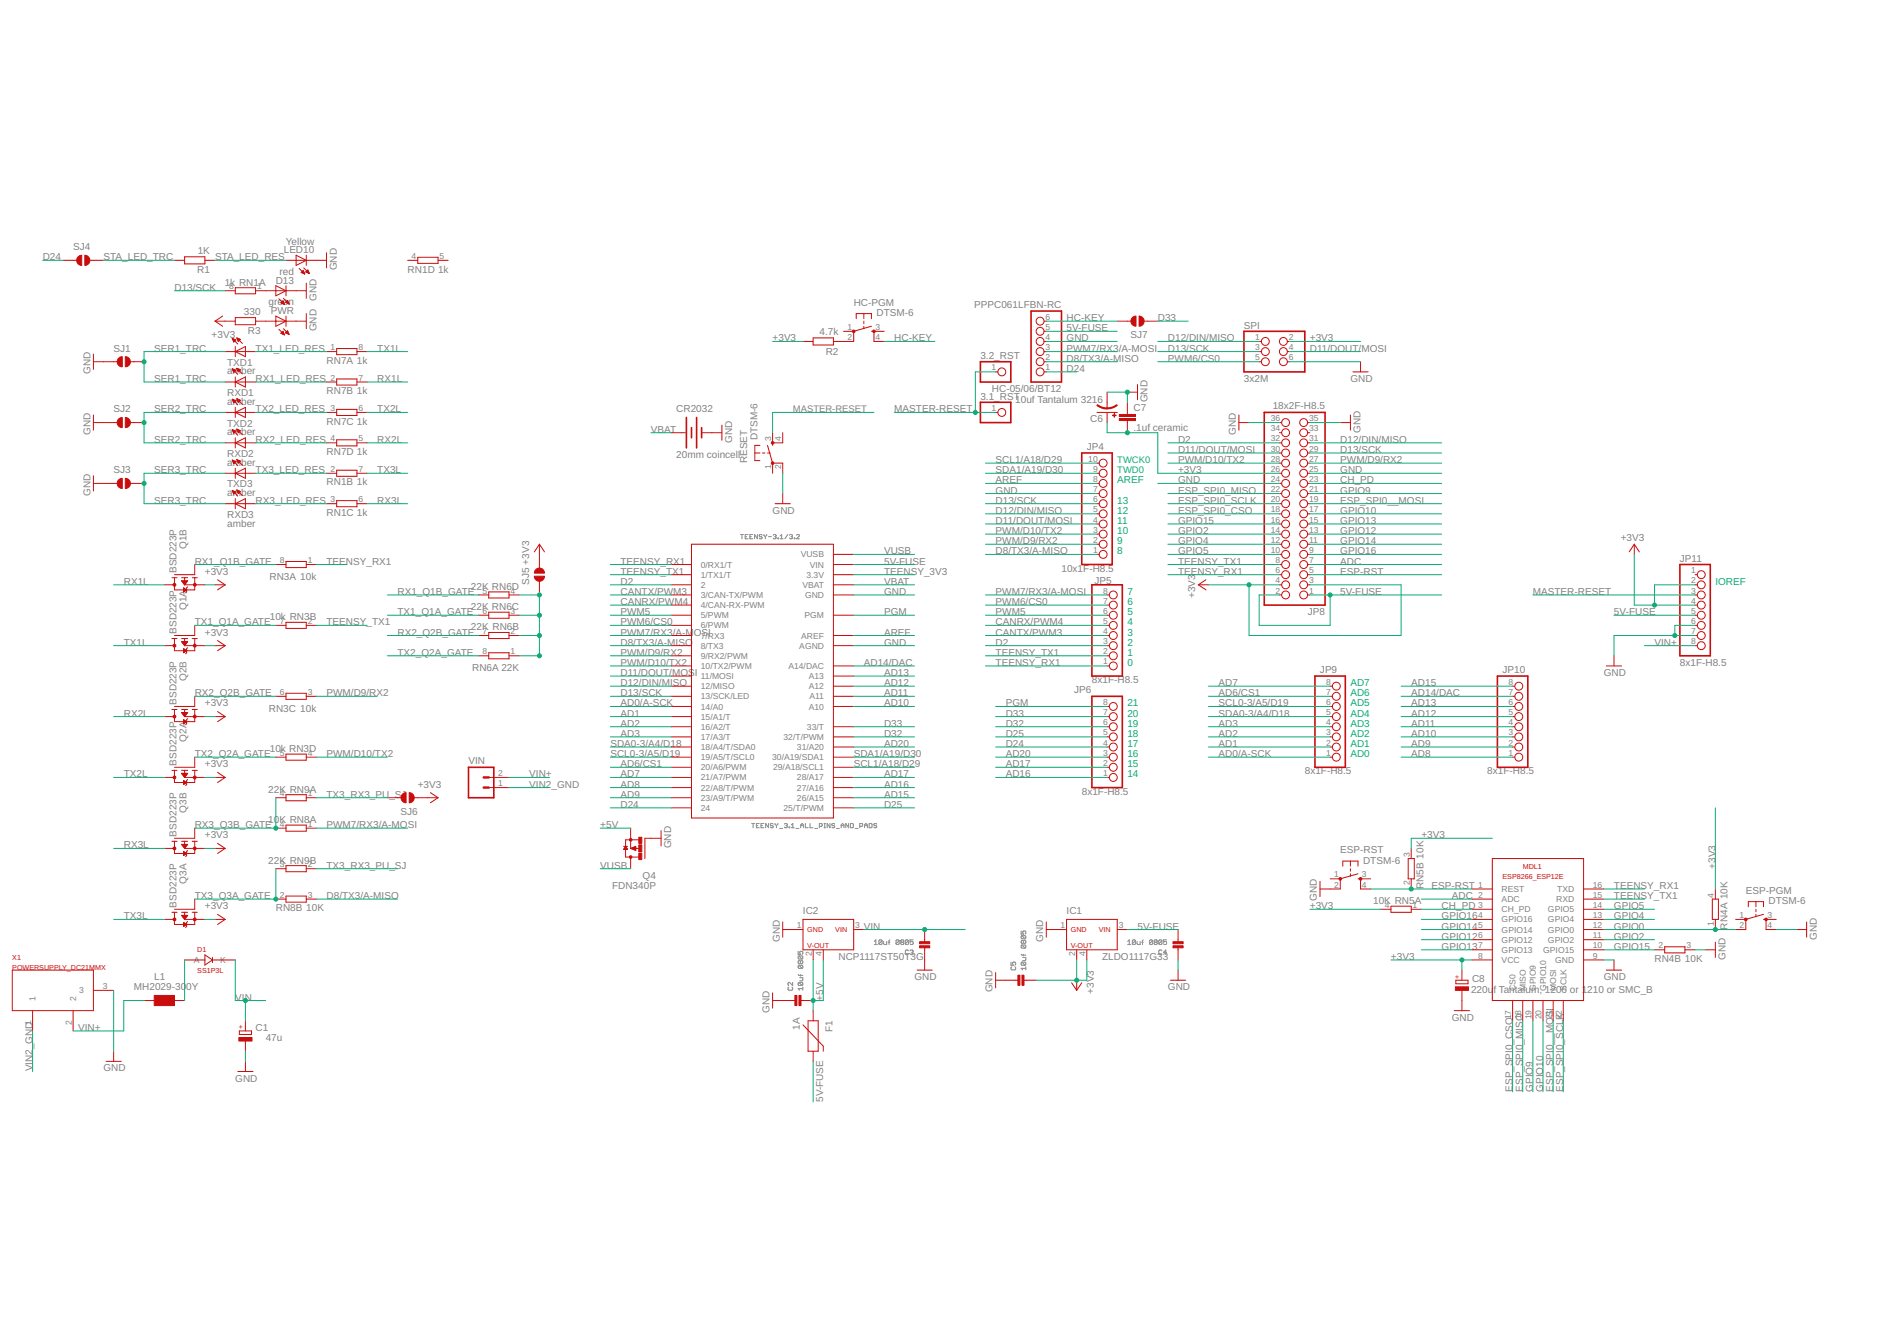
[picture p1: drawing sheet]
<svg xmlns="http://www.w3.org/2000/svg" width="1189mm" height="841mm" viewBox="0 0 1189 841" stroke-linecap="round" stroke-linejoin="round" font-family="sans-serif">
<defs><g id="words">
<g font-size="6.3" fill="#808080">
<text x="179" y="153">Yellow</text>
<text x="46" y="157">SJ4</text>
<text x="124" y="159">1K</text>
<text x="178" y="159">LED10</text>
<text x="27" y="163">D24</text>
<text x="65" y="163">STA_LED_TRC</text>
<text x="135" y="163">STA_LED_RES</text>
<text x="123" y="171">R1</text>
<text x="175" y="172">red</text>
<text x="211" y="169" transform="rotate(-90 211 169)">GND</text>
<text x="255" y="171">RN1D 1k</text>
<text x="141" y="179">1k RN1A</text>
<text x="173" y="178">D13</text>
<text x="109" y="182">D13/SCK</text>
<text x="168" y="191">green</text>
<text x="198" y="188" transform="rotate(-90 198 188)">GND</text>
<text x="535" y="192">HC-PGM</text>
<text x="153" y="197">330</text>
<text x="170" y="197">PWR</text>
<text x="549" y="198">DTSM-6</text>
<text x="610" y="193">PPPC061LFBN-RC</text>
<text x="668" y="201">HC-KEY</text>
<text x="725" y="201">D33</text>
<text x="155" y="209">R3</text>
<text x="198" y="207" transform="rotate(-90 198 207)">GND</text>
<text x="668" y="207">5V-FUSE</text>
<text x="779" y="206">SPI</text>
<text x="133" y="212">+3V3</text>
<text x="484" y="214">+3V3</text>
<text x="513" y="210">4.7k</text>
<text x="560" y="214">HC-KEY</text>
<text x="668" y="214">GND</text>
<text x="708" y="212">SJ7</text>
<text x="732" y="214">D12/DIN/MISO</text>
<text x="820" y="214">+3V3</text>
<text x="71" y="220">SJ1</text>
<text x="97" y="220">SER1_TRC</text>
<text x="160" y="220">TX1_LED_RES</text>
<text x="236" y="220">TX1L</text>
<text x="668" y="220">PWM7/RX3/A-MOSI</text>
<text x="732" y="220">D13/SCK</text>
<text x="820" y="220">D11/DOUT/MOSI</text>
<text x="205" y="228">RN7A 1k</text>
<text x="517" y="222">R2</text>
<text x="614" y="225">3.2_RST</text>
<text x="668" y="227">D8/TX3/A-MISO</text>
<text x="732" y="227">PWM6/CS0</text>
<text x="142" y="229">TXD1</text>
<text x="668" y="233">D24</text>
<text x="57" y="234" transform="rotate(-90 57 234)">GND</text>
<text x="97" y="239">SER1_TRC</text>
<text x="142" y="234">amber</text>
<text x="160" y="239">RX1_LED_RES</text>
<text x="236" y="239">RX1L</text>
<text x="779" y="239">3x2M</text>
<text x="846" y="239">GND</text>
<text x="621" y="245">HC-05/06/BT12</text>
<text x="142" y="248">RXD1</text>
<text x="205" y="247">RN7B 1k</text>
<text x="614" y="250">3.1_RST</text>
<text x="719" y="252" transform="rotate(-90 719 252)">GND</text>
<text x="142" y="254">amber</text>
<text x="636" y="252">10uf Tantalum 3216</text>
<text x="710" y="257">C7</text>
<text x="797" y="256">18x2F-H8.5</text>
<text x="71" y="258">SJ2</text>
<text x="97" y="258">SER2_TRC</text>
<text x="160" y="258">TX2_LED_RES</text>
<text x="236" y="258">TX2L</text>
<text x="424" y="258">CR2032</text>
<text x="560" y="258">MASTER-RESET</text>
<text x="142" y="267">TXD2</text>
<text x="205" y="266">RN7C 1k</text>
<text x="683" y="264">C6</text>
<text x="57" y="272" transform="rotate(-90 57 272)">GND</text>
<text x="142" y="273">amber</text>
<text x="408" y="271">VBAT</text>
<text x="474" y="276" transform="rotate(-90 474 276)">DTSM-6</text>
<text x="710" y="270">.1uf ceramic</text>
<text x="774" y="272" transform="rotate(-90 774 272)">GND</text>
<text x="852" y="271" transform="rotate(-90 852 271)">GND</text>
<text x="97" y="277">SER2_TRC</text>
<text x="160" y="277">RX2_LED_RES</text>
<text x="236" y="277">RX2L</text>
<text x="459" y="277" transform="rotate(-90 459 277)">GND</text>
<text x="681" y="282">JP4</text>
<text x="738" y="277">D2</text>
<text x="840" y="277">D12/DIN/MISO</text>
<text x="142" y="286">RXD2</text>
<text x="205" y="285">RN7D 1k</text>
<text x="424" y="287">20mm coincell</text>
<text x="738" y="284">D11/DOUT/MOSI</text>
<text x="840" y="284">D13/SCK</text>
<text x="142" y="292">amber</text>
<text x="468" y="290" transform="rotate(-90 468 290)">RESET</text>
<text x="624" y="290">SCL1/A18/D29</text>
<text x="738" y="290">PWM/D10/TX2</text>
<text x="840" y="290">PWM/D9/RX2</text>
<text x="71" y="296">SJ3</text>
<text x="97" y="296">SER3_TRC</text>
<text x="160" y="296">TX3_LED_RES</text>
<text x="236" y="296">TX3L</text>
<text x="624" y="296">SDA1/A19/D30</text>
<text x="738" y="296">+3V3</text>
<text x="840" y="296">GND</text>
<text x="142" y="305">TXD3</text>
<text x="205" y="304">RN1B 1k</text>
<text x="624" y="303">AREF</text>
<text x="738" y="303">GND</text>
<text x="840" y="303">CH_PD</text>
<text x="57" y="310" transform="rotate(-90 57 310)">GND</text>
<text x="142" y="311">amber</text>
<text x="624" y="309">GND</text>
<text x="738" y="309">ESP_SPI0_MISO</text>
<text x="840" y="309">GPIO9</text>
<text x="97" y="315">SER3_TRC</text>
<text x="160" y="315">RX3_LED_RES</text>
<text x="236" y="315">RX3L</text>
<text x="624" y="315">D13/SCK</text>
<text x="738" y="315">ESP_SPI0_SCLK</text>
<text x="840" y="315">ESP_SPI0__MOSI</text>
<text x="205" y="323">RN1C 1k</text>
<text x="484" y="322">GND</text>
<text x="624" y="322">D12/DIN/MISO</text>
<text x="738" y="322">ESP_SPI0_CSO</text>
<text x="840" y="322">GPIO10</text>
<text x="142" y="330">amber</text>
<text x="142" y="324">RXD3</text>
<text x="624" y="328">D11/DOUT/MOSI</text>
<text x="738" y="328">GPIO15</text>
<text x="840" y="328">GPIO13</text>
<text x="624" y="334">PWM/D10/TX2</text>
<text x="738" y="334">GPIO2</text>
<text x="840" y="334">GPIO12</text>
<text x="624" y="341">PWM/D9/RX2</text>
<text x="738" y="341">GPIO4</text>
<text x="840" y="341">GPIO14</text>
<text x="1015" y="339">+3V3</text>
<text x="117" y="344" transform="rotate(-90 117 344)">Q1B</text>
<text x="554" y="347">VUSB</text>
<text x="624" y="347">D8/TX3/A-MISO</text>
<text x="738" y="347">GPIO5</text>
<text x="840" y="347">GPIO16</text>
<text x="122" y="354">RX1_Q1B_GATE</text>
<text x="205" y="354">TEENSY_RX1</text>
<text x="389" y="354">TEENSY_RX1</text>
<text x="554" y="354">5V-FUSE</text>
<text x="738" y="354">TEENSY_TX1</text>
<text x="840" y="354">ADC</text>
<text x="1052" y="352">JP11</text>
<text x="111" y="359" transform="rotate(-90 111 359)">BSD223P</text>
<text x="128" y="360">+3V3</text>
<text x="389" y="360">TEENSY_TX1</text>
<text x="554" y="360">TEENSY_3V3</text>
<text x="665" y="358">10x1F-H8.5</text>
<text x="738" y="360">TEENSY_RX1</text>
<text x="840" y="360">ESP-RST</text>
<text x="169" y="363">RN3A 10k</text>
<text x="686" y="366">JP5</text>
<text x="78" y="366">RX1L</text>
<text x="295" y="369">22K RN6D</text>
<text x="332" y="366" transform="rotate(-90 332 366)">SJ5 +3V3</text>
<text x="389" y="366">D2</text>
<text x="554" y="366">VBAT</text>
<text x="249" y="373">RX1_Q1B_GATE</text>
<text x="389" y="373">CANTX/PWM3</text>
<text x="554" y="373">GND</text>
<text x="624" y="373">PWM7/RX3/A-MOSI</text>
<text x="749" y="375" transform="rotate(-90 749 375)">+3V3</text>
<text x="840" y="373">5V-FUSE</text>
<text x="960" y="373">MASTER-RESET</text>
<text x="117" y="382" transform="rotate(-90 117 382)">Q1A</text>
<text x="295" y="382">22K RN6C</text>
<text x="389" y="379">CANRX/PWM4</text>
<text x="624" y="379">PWM6/CS0</text>
<text x="169" y="388">10k RN3B</text>
<text x="249" y="385">TX1_Q1A_GATE</text>
<text x="389" y="385">PWM5</text>
<text x="554" y="385">PGM</text>
<text x="624" y="385">PWM5</text>
<text x="819" y="385">JP8</text>
<text x="1011" y="385">5V-FUSE</text>
<text x="122" y="392">TX1_Q1A_GATE</text>
<text x="205" y="392">TEENSY_TX1</text>
<text x="295" y="395">22K RN6B</text>
<text x="389" y="392">PWM6/CS0</text>
<text x="624" y="392">CANRX/PWM4</text>
<text x="111" y="397" transform="rotate(-90 111 397)">BSD223P</text>
<text x="128" y="398">+3V3</text>
<text x="249" y="398">RX2_Q2B_GATE</text>
<text x="389" y="398">PWM7/RX3/A-M</text>
<text x="435" y="398">OSI</text>
<text x="554" y="398">AREF</text>
<text x="624" y="398">CANTX/PWM3</text>
<text x="78" y="404">TX1L</text>
<text x="389" y="404">D8/TX3/A-MISO</text>
<text x="554" y="404">GND</text>
<text x="624" y="404">D2</text>
<text x="1036" y="404">VIN+</text>
<text x="249" y="411">TX2_Q2A_GATE</text>
<text x="389" y="411">PWM/D9/RX2</text>
<text x="624" y="411">TEENSY_TX1</text>
<text x="389" y="417">PWM/D10/TX2</text>
<text x="541" y="417">AD14/DAC</text>
<text x="624" y="417">TEENSY_RX1</text>
<text x="1052" y="417">8x1F-H8.5</text>
<text x="296" y="420">RN6A 22K</text>
<text x="389" y="423">D11/DOUT/MOSI</text>
<text x="554" y="423">AD13</text>
<text x="827" y="421">JP9</text>
<text x="941" y="421">JP10</text>
<text x="1005" y="423">GND</text>
<text x="117" y="426" transform="rotate(-90 117 426)">Q2B</text>
<text x="389" y="430">D12/DIN/MISO</text>
<text x="554" y="430">AD12</text>
<text x="684" y="428">8x1F-H8.5</text>
<text x="763" y="430">AD7</text>
<text x="884" y="430">AD15</text>
<text x="122" y="436">RX2_Q2B_GATE</text>
<text x="205" y="436">PWM/D9/RX2</text>
<text x="389" y="436">D13/SCK</text>
<text x="554" y="436">AD11</text>
<text x="673" y="434">JP6</text>
<text x="763" y="436">AD6/CS1</text>
<text x="884" y="436">AD14/DAC</text>
<text x="111" y="441" transform="rotate(-90 111 441)">BSD223P</text>
<text x="128" y="442">+3V3</text>
<text x="389" y="442">AD0/A-SCK</text>
<text x="554" y="442">AD10</text>
<text x="630" y="442">PGM</text>
<text x="763" y="442">SCL0-3/A5/D19</text>
<text x="884" y="442">AD13</text>
<text x="78" y="449">RX2L</text>
<text x="168" y="446">RN3C 10k</text>
<text x="389" y="449">AD1</text>
<text x="630" y="449">D33</text>
<text x="763" y="449">SDA0-3/A4/D18</text>
<text x="884" y="449">AD12</text>
<text x="389" y="455">AD2</text>
<text x="554" y="455">D33</text>
<text x="630" y="455">D32</text>
<text x="763" y="455">AD3</text>
<text x="884" y="455">AD11</text>
<text x="389" y="461">AD3</text>
<text x="554" y="461">D32</text>
<text x="630" y="461">D25</text>
<text x="763" y="461">AD2</text>
<text x="884" y="461">AD10</text>
<text x="117" y="464" transform="rotate(-90 117 464)">Q2A</text>
<text x="382" y="468">SDA0-3/A4/D18</text>
<text x="554" y="468">AD20</text>
<text x="630" y="468">D24</text>
<text x="763" y="468">AD1</text>
<text x="884" y="468">AD9</text>
<text x="169" y="471">10k RN3D</text>
<text x="111" y="479" transform="rotate(-90 111 479)">BSD223P</text>
<text x="122" y="474">TX2_Q2A_GATE</text>
<text x="205" y="474">PWM/D10/TX2</text>
<text x="293" y="479">VIN</text>
<text x="382" y="474">SCL0-3/A5/D19</text>
<text x="535" y="474">SDA1/A19/D30</text>
<text x="630" y="474">AD20</text>
<text x="763" y="474">AD0/A-SCK</text>
<text x="884" y="474">AD8</text>
<text x="128" y="481">+3V3</text>
<text x="389" y="481">AD6/CS1</text>
<text x="535" y="481">SCL1/A18/D29</text>
<text x="630" y="481">AD17</text>
<text x="817" y="485">8x1F-H8.5</text>
<text x="932" y="485">8x1F-H8.5</text>
<text x="78" y="487">TX2L</text>
<text x="332" y="487">VIN+</text>
<text x="389" y="487">AD7</text>
<text x="554" y="487">AD17</text>
<text x="630" y="487">AD16</text>
<text x="168" y="496">22K RN9A</text>
<text x="262" y="493">+3V3</text>
<text x="332" y="493">VIN2_GND</text>
<text x="389" y="493">AD8</text>
<text x="554" y="493">AD16</text>
<text x="678" y="498">8x1F-H8.5</text>
<text x="205" y="500">TX3_RX3_PU_SJ</text>
<text x="389" y="500">AD9</text>
<text x="554" y="500">AD15</text>
<text x="117" y="509" transform="rotate(-90 117 509)">Q3B</text>
<text x="389" y="506">D24</text>
<text x="554" y="506">D25</text>
<text x="168" y="515">10K RN8A</text>
<text x="251" y="510">SJ6</text>
<text x="122" y="519">RX3_Q3B_GATE</text>
<text x="205" y="519">PWM7/RX3/A-MOSI</text>
<text x="376" y="519">+5V</text>
<text x="111" y="524" transform="rotate(-90 111 524)">BSD223P</text>
<text x="128" y="525">+3V3</text>
<text x="890" y="525">+3V3</text>
<text x="78" y="531">RX3L</text>
<text x="420" y="531" transform="rotate(-90 420 531)">GND</text>
<text x="840" y="534">ESP-RST</text>
<text x="168" y="541">22K RN9B</text>
<text x="205" y="544">TX3_RX3_PU_SJ</text>
<text x="376" y="544">VUSB</text>
<text x="854" y="541">DTSM-6</text>
<text x="1074" y="544" transform="rotate(-90 1074 544)">+3V3</text>
<text x="403" y="550">Q4</text>
<text x="117" y="553" transform="rotate(-90 117 553)">Q3A</text>
<text x="383" y="557">FDN340P</text>
<text x="892" y="557" transform="rotate(-90 892 557)">RN5B 10K</text>
<text x="897" y="557">ESP-RST</text>
<text x="1011" y="557">TEENSY_RX1</text>
<text x="122" y="563">TX3_Q3A_GATE</text>
<text x="205" y="563">D8/TX3/A-MISO</text>
<text x="909" y="563">ADC</text>
<text x="1011" y="563">TEENSY_TX1</text>
<text x="1094" y="560">ESP-PGM</text>
<text x="111" y="568" transform="rotate(-90 111 568)">BSD223P</text>
<text x="128" y="569">+3V3</text>
<text x="820" y="569">+3V3</text>
<text x="825" y="564" transform="rotate(-90 825 564)">GND</text>
<text x="860" y="566">10K RN5A</text>
<text x="903" y="569">CH_PD</text>
<text x="1011" y="569">GPIO5</text>
<text x="1108" y="566">DTSM-6</text>
<text x="78" y="576">TX3L</text>
<text x="173" y="571">RN8B 10K</text>
<text x="503" y="573">IC2</text>
<text x="668" y="573">IC1</text>
<text x="903" y="576">GPIO16</text>
<text x="1011" y="576">GPIO4</text>
<text x="541" y="582">VIN</text>
<text x="713" y="582">5V-FUSE</text>
<text x="903" y="582">GPIO14</text>
<text x="1011" y="582">GPIO0</text>
<text x="1082" y="582" transform="rotate(-90 1082 582)">RN4A 10K</text>
<text x="488" y="590" transform="rotate(-90 488 590)">GND</text>
<text x="653" y="590" transform="rotate(-90 653 590)">GND</text>
<text x="903" y="588">GPIO12</text>
<text x="1011" y="588">GPIO2</text>
<text x="1138" y="588" transform="rotate(-90 1138 588)">GND</text>
<text x="903" y="595">GPIO13</text>
<text x="1011" y="595">GPIO15</text>
<text x="525" y="601">NCP1117ST50T3G</text>
<text x="690" y="601">ZLDO1117G33</text>
<text x="871" y="601">+3V3</text>
<text x="1036" y="602">RN4B 10K</text>
<text x="1081" y="601" transform="rotate(-90 1081 601)">GND</text>
<text x="97" y="614">L1</text>
<text x="573" y="614">GND</text>
<text x="922" y="615">C8</text>
<text x="1005" y="614">GND</text>
<text x="84" y="620">MH2029-30</text>
<text x="117" y="620">0Y</text>
<text x="622" y="621" transform="rotate(-90 622 621)">GND</text>
<text x="685" y="622" transform="rotate(-90 685 622)">+3V3</text>
<text x="732" y="620">GND</text>
<text x="921" y="622">220u</text>
<text x="935" y="622">f Tantalum, 1206 or 1210 or SMC_B</text>
<text x="147" y="627">VIN</text>
<text x="516" y="627" transform="rotate(-90 516 627)">+5V</text>
<text x="482" y="634" transform="rotate(-90 482 634)">GND</text>
<text x="909" y="639">GND</text>
<text x="49" y="646">VIN+</text>
<text x="160" y="646">C1</text>
<text x="501" y="645" transform="rotate(-90 501 645)">1A</text>
<text x="521" y="647" transform="rotate(-90 521 647)">F1</text>
<text x="166" y="652">47u</text>
<text x="20" y="671" transform="rotate(-90 20 671)">VIN2_GND</text>
<text x="65" y="671">GND</text>
<text x="147" y="677">GND</text>
<text x="947" y="684" transform="rotate(-90 947 684)">ESP_SPI0_CSO</text>
<text x="954" y="684" transform="rotate(-90 954 684)">ESP_SPI0_MISO</text>
<text x="960" y="684" transform="rotate(-90 960 684)">GPIO9</text>
<text x="967" y="684" transform="rotate(-90 967 684)">GPIO10</text>
<text x="973" y="684" transform="rotate(-90 973 684)">ESP_SPI0_ MOSI</text>
<text x="979" y="684" transform="rotate(-90 979 684)">ESP_SPI0_SCLK</text>
<text x="516" y="690" transform="rotate(-90 516 690)">5V-FUSE</text>
</g>
<g font-size="6.3" fill="#0dab76">
<text x="700" y="303">AREF</text>
<text x="700" y="315">13</text>
<text x="700" y="322">12</text>
<text x="700" y="328">11</text>
<text x="700" y="334">10</text>
<text x="700" y="341">9</text>
<text x="700" y="347">8</text>
<text x="1074" y="366">IOREF</text>
<text x="706" y="373">7</text>
<text x="706" y="379">6</text>
<text x="706" y="385">5</text>
<text x="706" y="392">4</text>
<text x="706" y="398">3</text>
<text x="706" y="404">2</text>
<text x="706" y="411">1</text>
<text x="706" y="417">0</text>
<text x="846" y="430">AD7</text>
<text x="846" y="436">AD6</text>
<text x="706" y="442">21</text>
<text x="846" y="442">AD5</text>
<text x="706" y="449">20</text>
<text x="846" y="449">AD4</text>
<text x="706" y="455">19</text>
<text x="846" y="455">AD3</text>
<text x="706" y="461">18</text>
<text x="846" y="461">AD2</text>
<text x="706" y="468">17</text>
<text x="846" y="468">AD1</text>
<text x="706" y="474">16</text>
<text x="846" y="474">AD0</text>
<text x="706" y="481">15</text>
<text x="706" y="487">14</text>
</g>
<text font-size="5.9" fill="#808080" x="497" y="258">MASTER-RESET</text>
<g font-size="5.9" fill="#0dab76">
<text x="700" y="290">TWCK0</text>
<text x="700" y="296">TWD0</text>
</g>
<g font-size="5.4" fill="#808080">
<text x="258" y="162">4</text>
<text x="275" y="162">5</text>
<text x="144" y="181">8</text>
<text x="161" y="181">1</text>
<text x="655" y="200">6</text>
<text x="531" y="207">1</text>
<text x="548" y="207">3</text>
<text x="655" y="207">5</text>
<text x="531" y="213">2</text>
<text x="548" y="213">4</text>
<text x="655" y="213">4</text>
<text x="786" y="213">1</text>
<text x="807" y="213">2</text>
<text x="207" y="219">1</text>
<text x="224" y="219">8</text>
<text x="655" y="219">3</text>
<text x="786" y="219">3</text>
<text x="807" y="219">4</text>
<text x="655" y="226">2</text>
<text x="786" y="226">5</text>
<text x="807" y="226">6</text>
<text x="621" y="232">1</text>
<text x="655" y="232">1</text>
<text x="207" y="238">2</text>
<text x="224" y="238">7</text>
<text x="207" y="257">3</text>
<text x="224" y="257">6</text>
<text x="621" y="257">1</text>
<text x="796" y="264">36</text>
<text x="820" y="264">35</text>
<text x="796" y="270">34</text>
<text x="820" y="270">33</text>
<text x="207" y="276">4</text>
<text x="224" y="276">5</text>
<text x="483" y="276" transform="rotate(-90 483 276)">3</text>
<text x="489" y="276" transform="rotate(-90 489 276)">4</text>
<text x="796" y="276">32</text>
<text x="820" y="276">31</text>
<text x="796" y="283">30</text>
<text x="820" y="283">29</text>
<text x="483" y="294" transform="rotate(-90 483 294)">1</text>
<text x="489" y="294" transform="rotate(-90 489 294)">2</text>
<text x="682" y="289">10</text>
<text x="796" y="289">28</text>
<text x="820" y="289">27</text>
<text x="207" y="295">2</text>
<text x="224" y="295">7</text>
<text x="685" y="295">9</text>
<text x="796" y="295">26</text>
<text x="820" y="295">25</text>
<text x="685" y="302">8</text>
<text x="796" y="302">24</text>
<text x="820" y="302">23</text>
<text x="685" y="308">7</text>
<text x="796" y="308">22</text>
<text x="820" y="308">21</text>
<text x="207" y="315">3</text>
<text x="224" y="315">6</text>
<text x="685" y="315">6</text>
<text x="796" y="315">20</text>
<text x="820" y="315">19</text>
<text x="685" y="321">5</text>
<text x="796" y="321">18</text>
<text x="820" y="321">17</text>
<text x="685" y="327">4</text>
<text x="796" y="327">16</text>
<text x="820" y="327">15</text>
<text x="685" y="334">3</text>
<text x="796" y="334">14</text>
<text x="820" y="334">13</text>
<text x="685" y="340">2</text>
<text x="796" y="340">12</text>
<text x="820" y="340">11</text>
<text x="685" y="346">1</text>
<text x="796" y="346">10</text>
<text x="820" y="346">9</text>
<text x="175" y="353">8</text>
<text x="193" y="353">1</text>
<text x="502" y="349">VUSB</text>
<text x="799" y="353">8</text>
<text x="820" y="353">7</text>
<text x="439" y="355">0/RX1/T</text>
<text x="507" y="355">VIN</text>
<text x="799" y="359">6</text>
<text x="820" y="359">5</text>
<text x="1059" y="359">1</text>
<text x="439" y="362">1/TX1/T</text>
<text x="505" y="362">3.3V</text>
<text x="799" y="365">4</text>
<text x="820" y="365">3</text>
<text x="1059" y="365">2</text>
<text x="302" y="372">5</text>
<text x="320" y="372">4</text>
<text x="439" y="368">2</text>
<text x="503" y="368">VBAT</text>
<text x="691" y="372">8</text>
<text x="799" y="372">2</text>
<text x="820" y="372">1</text>
<text x="1059" y="372">3</text>
<text x="439" y="374">3/CAN-TX/PWM</text>
<text x="504" y="374">GND</text>
<text x="439" y="381">4/CAN-RX-PWM</text>
<text x="691" y="378">7</text>
<text x="1059" y="378">4</text>
<text x="302" y="384">6</text>
<text x="320" y="384">3</text>
<text x="439" y="387">5/PWM</text>
<text x="504" y="387">PGM</text>
<text x="691" y="384">6</text>
<text x="1059" y="384">5</text>
<text x="175" y="391">7</text>
<text x="193" y="391">2</text>
<text x="439" y="394">6/PWM</text>
<text x="691" y="391">5</text>
<text x="1059" y="391">6</text>
<text x="302" y="397">7</text>
<text x="320" y="397">2</text>
<text x="439" y="400">7/RX3</text>
<text x="502" y="400">AREF</text>
<text x="691" y="397">4</text>
<text x="1059" y="397">7</text>
<text x="439" y="406">8/TX3</text>
<text x="501" y="406">AGND</text>
<text x="691" y="403">3</text>
<text x="1059" y="403">8</text>
<text x="302" y="410">8</text>
<text x="320" y="410">1</text>
<text x="439" y="413">9/RX2/PWM</text>
<text x="691" y="410">2</text>
<text x="439" y="419">10/TX2/PWM</text>
<text x="494" y="419">A14/DAC</text>
<text x="691" y="416">1</text>
<text x="439" y="425">11/MOSI</text>
<text x="507" y="425">A13</text>
<text x="439" y="432">12/MISO</text>
<text x="507" y="432">A12</text>
<text x="831" y="429">8</text>
<text x="945" y="429">8</text>
<text x="175" y="435">6</text>
<text x="193" y="435">3</text>
<text x="439" y="438">13/SCK/LED</text>
<text x="507" y="438">A11</text>
<text x="831" y="435">7</text>
<text x="945" y="435">7</text>
<text x="691" y="442">8</text>
<text x="831" y="442">6</text>
<text x="945" y="442">6</text>
<text x="439" y="444">14/A0</text>
<text x="507" y="444">A10</text>
<text x="691" y="448">7</text>
<text x="831" y="448">5</text>
<text x="945" y="448">5</text>
<text x="439" y="451">15/A1/T</text>
<text x="691" y="454">6</text>
<text x="831" y="454">4</text>
<text x="945" y="454">4</text>
<text x="439" y="457">16/A2/T</text>
<text x="505" y="457">33/T</text>
<text x="691" y="461">5</text>
<text x="831" y="461">3</text>
<text x="945" y="461">3</text>
<text x="439" y="463">17/A3/T</text>
<text x="491" y="463">32/T/PWM</text>
<text x="691" y="467">4</text>
<text x="831" y="467">2</text>
<text x="945" y="467">2</text>
<text x="175" y="473">5</text>
<text x="193" y="473">4</text>
<text x="439" y="470">18/A4/T/SDA0</text>
<text x="499" y="470">31/A20</text>
<text x="691" y="473">3</text>
<text x="831" y="473">1</text>
<text x="945" y="473">1</text>
<text x="439" y="476">19/A5/T/SCL0</text>
<text x="484" y="476">30/A19/SDA1</text>
<text x="691" y="480">2</text>
<text x="312" y="486">2</text>
<text x="439" y="482">20/A6/PWM</text>
<text x="484" y="482">29/A18/SCL1</text>
<text x="691" y="486">1</text>
<text x="439" y="489">21/A7/PWM</text>
<text x="499" y="489">28/A17</text>
<text x="312" y="492">1</text>
<text x="439" y="495">22/A8/T/PWM</text>
<text x="499" y="495">27/A16</text>
<text x="175" y="499">4</text>
<text x="193" y="499">1</text>
<text x="439" y="501">23/A9/T/PWM</text>
<text x="499" y="501">26/A15</text>
<text x="439" y="508">24</text>
<text x="491" y="508">25/T/PWM</text>
<text x="175" y="518">4</text>
<text x="193" y="518">1</text>
<text x="883" y="537" transform="rotate(-90 883 537)">3</text>
<text x="175" y="543">3</text>
<text x="193" y="543">2</text>
<text x="836" y="549">1</text>
<text x="853" y="549">3</text>
<text x="836" y="556">2</text>
<text x="853" y="556">4</text>
<text x="883" y="554" transform="rotate(-90 883 554)">2</text>
<text x="926" y="556">1</text>
<text x="998" y="556">16</text>
<text x="175" y="562">2</text>
<text x="193" y="562">3</text>
<text x="926" y="562">2</text>
<text x="941" y="559">REST</text>
<text x="975" y="559">TXD</text>
<text x="998" y="562">15</text>
<text x="1074" y="562" transform="rotate(-90 1074 562)">4</text>
<text x="867" y="569">4</text>
<text x="885" y="569">1</text>
<text x="926" y="569">3</text>
<text x="941" y="565">ADC</text>
<text x="975" y="565">RXD</text>
<text x="998" y="569">14</text>
<text x="926" y="575">4</text>
<text x="941" y="571">CH_PD</text>
<text x="970" y="571">GPIO5</text>
<text x="998" y="575">13</text>
<text x="1090" y="575">1</text>
<text x="1107" y="575">3</text>
<text x="499" y="581">1</text>
<text x="536" y="581">3</text>
<text x="664" y="581">1</text>
<text x="701" y="581">3</text>
<text x="926" y="581">5</text>
<text x="941" y="578">GPIO16</text>
<text x="970" y="578">GPIO4</text>
<text x="998" y="581">12</text>
<text x="1074" y="580" transform="rotate(-90 1074 580)">1</text>
<text x="1090" y="581">2</text>
<text x="1107" y="581">4</text>
<text x="926" y="588">6</text>
<text x="941" y="584">GPIO14</text>
<text x="970" y="584">GPIO0</text>
<text x="998" y="588">11</text>
<text x="926" y="594">7</text>
<text x="941" y="590">GPIO12</text>
<text x="970" y="590">GPIO2</text>
<text x="998" y="594">10</text>
<text x="1039" y="594">2</text>
<text x="1056" y="594">3</text>
<text x="508" y="599" transform="rotate(-90 508 599)">2</text>
<text x="515" y="599" transform="rotate(-90 515 599)">4</text>
<text x="674" y="599" transform="rotate(-90 674 599)">2</text>
<text x="680" y="599" transform="rotate(-90 680 599)">4</text>
<text x="941" y="597">GPIO13</text>
<text x="967" y="597">GPIO15</text>
<text x="121" y="603">A</text>
<text x="138" y="603">K</text>
<text x="926" y="600">8</text>
<text x="941" y="603">VCC</text>
<text x="974" y="603">GND</text>
<text x="998" y="600">9</text>
<text x="50" y="622">3</text>
<text x="64" y="619">3</text>
<text x="949" y="621" transform="rotate(-90 949 621)">CS0</text>
<text x="956" y="621" transform="rotate(-90 956 621)">MISO</text>
<text x="962" y="621" transform="rotate(-90 962 621)">GPIO9</text>
<text x="968" y="621" transform="rotate(-90 968 621)">GPIO10</text>
<text x="975" y="621" transform="rotate(-90 975 621)">MOSI</text>
<text x="981" y="621" transform="rotate(-90 981 621)">SCLK</text>
<text x="22" y="627" transform="rotate(-90 22 627)">1</text>
<text x="48" y="627" transform="rotate(-90 48 627)">2</text>
<text x="20" y="642" transform="rotate(-90 20 642)">1</text>
<text x="45" y="642" transform="rotate(-90 45 642)">2</text>
<text x="947" y="638" transform="rotate(-90 947 638)">17</text>
<text x="953" y="638" transform="rotate(-90 953 638)">18</text>
<text x="959" y="638" transform="rotate(-90 959 638)">19</text>
<text x="966" y="638" transform="rotate(-90 966 638)">20</text>
<text x="972" y="638" transform="rotate(-90 972 638)">21</text>
<text x="978" y="638" transform="rotate(-90 978 638)">22</text>
</g>
<g font-size="4.5" fill="#c90d0c">
<text x="954" y="544">MDL1</text>
<text x="941" y="550">ESP8266_ESP12E</text>
<text x="506" y="583">GND</text>
<text x="523" y="583">VIN</text>
<text x="671" y="583">GND</text>
<text x="688" y="583">VIN</text>
<text x="506" y="593">V-OUT</text>
<text x="671" y="593">V-OUT</text>
<text x="124" y="596">D1</text>
<text x="8" y="601">X1</text>
<text x="8" y="608">POWERSUPPLY_DC21MMX</text>
<text x="124" y="609">SS1P3L</text>
<text x="914" y="613" transform="rotate(-90 914 613)">+</text>
<text x="152" y="645" transform="rotate(-90 152 645)">+</text>
</g>
</g></defs>
<g fill="none" stroke="#808080" stroke-width=".63">
<path d="M464 335h2M465 335v2M467 336h1M469 335h-2v2h2M470 336h1M471 335h-1v2h1M474 335v2l-1-2v2M477 335h-1v1l1 1h-1M478 335l1 1M479 336v1M480 335l-1 1M481 336h2"/>
<path d="M484 335h2v1M485 336h1M486 336v1h-2M487 337h1zM489 337h1M489 336l1-1v2M493 335l-1 2M495 335h1v1M495 336h1M496 336v1h-1M497 337h1zM499 335h2l-2 2h2"/>
<path d="M471 516h2M472 516v2M474 517h1M476 516h-2v2h2M477 517h1M478 516h-1v2h1M481 516v2l-1-2v2M484 516h-1v1h1v1h-1M485 516l1 1M486 517v1M487 516l-1 1M488 519h2"/>
<path d="M491 516h2v1M492 517h1M493 517v1h-2M494 518h1zM496 518h1M496 517l1-1v2M499 519h1M502 517h1M502 518v-1v-1l1 1v1M504 516v2h2M507 516v2h2M510 519h2"/>
<path d="M513 517h2v-1h-2v2M516 516h1M516 518h1M517 516v2M520 516v2l-2-2v2M523 516h-1h-1v1h2l-1 1h-1M524 519h2M527 517h2M527 518v-1l1-1 1 1v1M532 516v2l-2-2v2M533 516h2l-1 2h-1zM536 519h1"/>
<path d="M539 517h1v-1h-1v2M542 517h1M542 518v-1v-1l1 1v1M544 516h2v2h-2zM549 516h-1l-1 1h2v1h-2M500 596v2h1v-1v-1h2l-1 2M500 599h2h1l-1 2M500 599v2h2M500 599l2 2M548 590l1-1v3M548 592h2M552 589v2v1l-1-1"/>
<path d="M552 589h-1v2M552 589l-1 2M553 590l1 2h1v-2M556 590h1M557 589v3M563 589v2v1l-2-1M563 589h-2v2M563 589l-2 2M565 590l-1 1 1 1 1-1v-1M565 590h-1l1-1h1v1M565 590h1M569 595h-2v2l1 1 1-1"/>
<path d="M569 589v2v1l-2-1M569 589h-2v2M569 589l-2 2M570 595h1h1l-1 1M571 596h.1M571 596l1 1-1 1-1-1M572 589h-2v1h1h1l-1 2-1-1M640 583v2h1v-1v-1l2 1-1 1M640 598h3M640 586h3l-1 2M640 592h3l-1 2M640 586v2h2"/>
<path d="M640 592v1l2 1M640 592l2 2M640 586l2 2M641 600h2v1l-2 1M641 589h1h1l-1 2-1-1M641 589h-1v2l1-1M641 589v1M641 598v1M706 592h2M706 590l1-1v3M711 589v3l-2-1M711 589h-1l-1 2"/>
<path d="M711 589l-2 2M712 590l1 2h1v-2M715 590h1M716 589v3M722 589v2l-1 1-1-1M722 589h-1h-1v2M722 589l-2 2M723 590v1v1l2-1-1-1M723 590v-1h2l-1 1M723 590h1M728 589v2l-1 1-1-1M728 589h-1h-1v2"/>
<path d="M728 595h-1h-1v2v1l2-1M728 589l-2 2M731 589h-2v1h1h1l-1 2-1-1M731 596h-2l1-1v3M494 618v1v1h2h1l-1-2M497 615v2l-2-2-1 1v1M500 610v1h3M500 604h2l1 1-1 1M500 615h2l1 1-1 1M500 615v2h2M500 604v2h2M500 615l2 2"/>
<path d="M500 604l2 2M501 612h2l-1 2h-1M501 602h1h1l-1 2-1-1M501 602h-1v2l1-1M501 602v1M501 610v1M503 619h-3l1 1M503 618v2M633 603v1h2l-1-1h1h1v1M634 605l-1 1 1 1h2v-2M640 603v1h2M640 603h3l-1 1"/>
<path d="M640 603l2 1M643 606h-3l1 1M643 605v2"/>
</g>
<g fill="none" stroke="#c90d0c" stroke-width="1">
<path d="M646 195h19v44h-19zM779 207h38v26h-38zM614 227h19v12h-19zM614 252h19v13h-19zM792 258h38v121h-38zM430 261v20M433 268v6M436 261v20M439 268v6M678 284h19v70h-19zM1052 354h19v57h-19zM684 366h19v57h-19z"/>
<path d="M684 436h19v57h-19zM824 423h19v58h-19zM938 423h19v58h-19zM293 481h16v19h-16z"/>
</g>
<g fill="none" stroke="#c90d0c" stroke-width=".63">
<path d="M185 160l7 3-7 3zM192 160v6M205 158v10M39 163h9M56 163h9M109 163h7M116 161h12v4h-12zM128 163h7M173 179l6 3-6 3zM179 179v6M179 163h26M187 168l4 4"/>
<path d="M189 171l1-2 1 3zM189 171h2M189 170h1M190 170h.1M190 171h1M190 168l4 3M192 170l2 1M192 170l1-1 1 2M192 170h1M192 177v10M192 171h2M193 169h.1"/>
<path d="M193 171h1M255 163h7M262 161h12v4h-12zM274 163h7M139 198l-4 3M141 182h6M147 180h13v4h-13zM147 199h13v4h-13zM160 182h32M173 198l6 3-6 3zM175 187l3 4M176 190l2 1"/>
<path d="M176 190l1-2 1 3M176 190h2M176 189h2M177 190h1M177 189h.1M178 187l3 3M178 191h.1M179 189h2M179 198v6M179 190h2M179 189h1M180 189h.1"/>
<path d="M180 188h.1M180 188l-1 1 2 1M180 188l1 2M180 190h1M181 190h.1M192 196v10M536 200v-4h10v4M541 196v4M135 201h12M135 201l4 3M145 212l4 3M145 212l3 1-2 1z"/>
<path d="M145 212h1M146 212h.1M146 213h1M146 213h2M146 214h1M147 217v6M148 212l4 3M148 212l3 1-2 1zM148 212h1M149 212h1M149 213h1M149 214h.1"/>
<path d="M160 201h32M175 206l3 4M176 209l2 1M176 209l1-2 1 3M176 209h2M176 208h2M177 208h1M177 209h1M177 208h.1M178 206l3 3M178 209h.1M179 208l2 1"/>
<path d="M179 208l1-1 1 2M179 208h2M179 208h1M180 208h.1M180 209h1M180 207h.1M211 218h13v4h-13zM503 214h6M509 212h13v4h-13zM528 207h7M535 207v7h-13M541 201v2"/>
<path d="M541 204v2M546 207h8M546 204l-11 3M547 207v7h7M654 214h1M654 207h1M654 201h1M700 201h8M717 201h8M789 214h1M806 214h2M59 227h14"/>
<path d="M59 222v9M82 227h8M141 220h19M141 239h19M145 231l4 3M145 231l3 1-2 1zM146 231h.1M146 231h1M146 232h2M146 232h1M146 233h1M147 220l7-3v6z"/>
<path d="M147 239l7-3v6zM147 236v6M148 231l4 3M148 231l3 1-2 1zM148 231h1M149 231h.1M149 231h1M149 232h1M149 233h1M205 220h6M205 239h6M211 237h13v4h-13z"/>
<path d="M224 220h6M224 239h6M624 233h1M654 220h1M654 227h1M654 233h1M789 220h1M789 227h1M806 220h2M806 227h2M847 233h10M852 227v6"/>
<path d="M59 260v9M141 258h19M145 250l4 4M145 250l3 1-2 1zM146 250h.1M146 251h1M146 251h2M146 252h1M147 258l7-3v6zM147 255v6M148 250l4 3M148 250l3 1"/>
<path d="M148 250l1 2 2-1M148 250h1M149 250h1M149 251h2M149 251h1M149 252h.1M205 258h6M211 256h13v4h-13zM224 258h6M624 258h1M687 258h13M693 246v10"/>
<path d="M693 258v7M706 246h7M706 252v8M713 241v9M776 260v9M846 260v9M59 265h14M82 265h8M141 277h19M145 269l4 4M145 269l3 1-2 1zM146 269h.1"/>
<path d="M146 270h1M146 271h1M147 277l7-3v7zM147 274v7M148 269l4 3M148 269l3 1-2 1M148 269l1 2M148 269h1M149 269h.1M149 270h1M149 271h1M149 271h.1"/>
<path d="M205 277h6M211 275h13v4h-13zM224 277h6M420 271h9M439 271h13M452 266v10M476 279h-3v9h3M481 279l3 11M484 271v8M490 271v6h-6M706 263v8M776 265h6"/>
<path d="M801 277h2M801 271h2M801 265h2M819 277h1M819 271h1M819 265h1M840 265h6M59 298v9M141 296h19M145 288l4 4M145 288l3 1-2 1zM146 288h.1"/>
<path d="M146 289h1M146 289h2M146 290h1M147 296l7-3v7zM147 293v7M148 288l4 3M148 288l3 1M148 288l1 2 2-1M148 288h1M149 288h1M149 289h2M149 289h1"/>
<path d="M149 290h1M205 296h6M211 294h13v4h-13zM224 296h6M473 284h3M478 284h1M481 284h1M484 290h6v6M484 290v6M687 296h2M687 290h2M801 296h2"/>
<path d="M801 290h2M801 284h2M819 296h1M819 290h1M819 284h1M59 303h14M82 303h8M141 315h19M145 307l4 4M145 307l3 1-2 1M145 307l1 2M146 307h.1"/>
<path d="M146 308h1M146 308h2M146 309h1M146 309h.1M147 315l7-3v7zM147 312v7M148 307l4 3M148 307l3 1-2 1M148 307l1 2M148 307h1M149 307h.1M149 308h1"/>
<path d="M149 309h1M149 309h.1M205 315h6M211 314h13v3h-13zM224 315h6M486 315h9M490 309v6M687 315h2M687 309h2M687 303h2M801 315h2M801 309h2"/>
<path d="M801 303h2M819 315h1M819 309h1M819 303h1M687 334h2M687 328h2M687 322h2M801 334h2M801 328h2M801 322h2M819 334h1M819 328h1"/>
<path d="M819 322h1M122 354v6h-13M173 354h6M179 352h13v3h-13zM192 354h6M338 341v15M338 341l3 5M338 341l-3 5M420 360h13M420 354h13M433 341h89v171h-89zM522 347h13"/>
<path d="M522 360h13M522 354h13M687 347h2M687 341h2M801 347h2M801 341h2M801 360h2M801 354h2M819 347h1M819 341h1M819 360h1M819 354h1"/>
<path d="M1024 341l3 5M1024 341l-4 5M1024 341v6M1062 360h1M103 366h6M108 362h3M109 362v7h13v-7M114 362h4M114 364h4l-2 2zM114 364h3M114 365h3M115 365h2"/>
<path d="M115 365h1M115 368l2 1-2 2zM115 370h.1M115 370h1M115 369h1M115 368h.1M115 366h1M116 366h12M116 362v4M118 367l-1 1v3h-1M120 362h4M135 366h6"/>
<path d="M136 363l5 3M141 366l-5 3M300 373h6M306 371h13v3h-13zM319 373h6M338 364v9M420 379h13M420 373h13M420 366h13M522 373h13M522 366h13M693 379h2"/>
<path d="M693 373h2M751 366h6M751 366l4 3M755 363l-4 3M801 373h2M801 366h2M819 373h1M819 366h1M1062 379h1M1062 373h1M1062 366h1M108 400h3"/>
<path d="M109 400v8h13v-8M114 400h4M116 400v4M120 400h4M122 392v6h-13M173 392h6M179 390h13v4h-13zM192 392h6M300 398h6M300 385h6M306 396h13v4h-13zM306 383h13v4h-13z"/>
<path d="M319 398h6M319 385h6M420 398h13M420 392h13M420 385h13M522 398h13M522 385h13M693 398h2M693 392h2M693 385h2M1062 398h1M1062 392h1"/>
<path d="M1062 385h1M103 404h6M114 402h4l-2 2zM114 402h3M114 403h3M115 403h2M115 403h1M115 406l2 2-2 1zM115 409h.1M115 408h1M115 407h1M115 406h.1"/>
<path d="M115 404h1M116 404h12M118 406h-1v3h-1M135 404h6M136 401l5 3M141 404l-5 4M300 411h6M306 409h13v4h-13zM319 411h6M420 417h13M420 411h13M420 404h13"/>
<path d="M522 417h13M522 404h13M693 417h2M693 411h2M693 404h2M1006 417h10M1011 411v6M1062 404h1M122 436v6h-13M173 436h6M179 434h13v4h-13zM192 436h6"/>
<path d="M420 436h13M420 430h13M420 423h13M522 436h13M522 430h13M522 423h13M833 436h2M833 430h2M947 436h2M947 430h2M103 449h6M108 444h3"/>
<path d="M109 444v8h13v-8M114 444h4M114 446h4l-2 3zM114 447h3M115 447h2M115 448h1M115 451l2 1-2 1zM115 453h.1M115 453h1M115 452h2M115 452h1M115 451h1"/>
<path d="M115 451h.1M116 449h12M116 444v5M118 450l-1 1v2l-1 1M120 444h4M135 449h6M136 446l5 3M141 449l-5 3M420 455h13M420 449h13M420 442h13M522 455h13"/>
<path d="M522 442h13M693 455h2M693 449h2M693 442h2M833 455h2M833 449h2M833 442h2M947 455h2M947 449h2M947 442h2M122 474v7h-13M173 474h6"/>
<path d="M179 472h13v4h-13zM192 474h6M420 474h13M420 468h13M420 461h13M522 474h13M522 468h13M522 461h13M693 474h2M693 468h2M693 461h2M833 474h2"/>
<path d="M833 468h2M833 461h2M947 474h2M947 468h2M947 461h2M103 487h6M108 482h3M109 482v8h13v-8M114 482h4M114 484h4l-2 3zM114 485h3M115 485h2"/>
<path d="M115 486h1M115 489l2 1-2 1zM115 491h1M115 490h2M115 490h1M115 489h1M115 489h.1M116 487h12M116 482v5M118 488l-1 1v2l-1 1M120 482h4M135 487h6"/>
<path d="M136 484l5 3M141 487l-5 3M173 500h6M179 498h13v3h-13zM192 500h6M243 500h8M259 500h15M270 496l4 4M274 500l-4 3M306 487h13M306 493h13M420 487h13"/>
<path d="M420 481h13M420 500h13M420 493h13M522 487h13M522 481h13M522 500h13M522 493h13M693 487h2M693 481h2M122 519v6h-13M173 519h6M179 517h13v4h-13z"/>
<path d="M192 519h6M395 519v12M420 506h13M522 506h13M103 531h6M108 527h3M109 527v7h13v-7M114 527h4M114 529h4l-2 2zM114 529h3M114 530h3M115 530h2"/>
<path d="M115 533l2 1-2 2zM115 536h.1M115 535h1M115 535h2M115 534h2M115 534h1M115 533h.1M115 530h1M115 531h1M116 531h.1M116 527v4M116 531h12"/>
<path d="M118 533h-1v3h-1M120 527h4M135 531h6M136 528l5 3M141 531l-5 3M391 530h2M391 532h2M391 531h2M391 531h1M392 530h.1M392 532v5h8M392 530l1 2h-2z"/>
<path d="M395 531h5M395 537v7M395 531l3 2M395 531h3M396 531h2M396 532h2M397 530h1M397 532h1M398 530h.1M398 533h.1M398 530l-3 1M398 530v3"/>
<path d="M400 526h-8v4M414 525h-10v13M414 520v10M846 539v3M882 538h4v12h-4zM884 531v7M935 538h57v89h-57zM173 544h6M179 542h13v4h-13zM192 544h6M827 552v9M833 550h7"/>
<path d="M840 550v7h-13M841 542v-3h10v3M846 544v2M846 547v2M851 550h8M851 547l-11 3M852 550v7h7M884 550v7M922 557h13M992 557h13M1074 557v6M103 576h6"/>
<path d="M108 571h3M109 571v8h13v-8M114 571h4M114 573h4l-2 3zM114 573h3M114 574h3M115 574h2M115 575h1M115 578l2 1-2 1zM115 580h1M115 579h1M115 578h1"/>
<path d="M115 578h.1M116 576h12M116 571v5M118 577l-1 1v2l-1 1M120 571h4M122 563v6h-13M135 576h6M136 573l5 3M141 576l-5 3M173 563h6M179 561h13v4h-13zM192 563h6"/>
<path d="M490 577v10M503 576h32v19h-32zM655 577v10M668 576h32v19h-32zM865 569h6M871 567h13v4h-13zM884 569h6M922 576h13M922 569h13M922 563h13M992 576h13M992 569h13"/>
<path d="M992 563h13M1073 563h3v13h-3zM1074 576v6M1087 576h7M1094 576v6h-7M1095 568v-3h10v3M1100 565v3M1100 569v2M1100 573v1M1105 576h8M1105 573l-11 3M1106 576v6h7"/>
<path d="M1132 577v10M115 580h.1M128 598l5 3-5 3zM133 600v3M490 582h13M509 595v6M516 595v6M535 582h6M579 582v8M579 593v15M655 582h13M674 595v6"/>
<path d="M681 595v6M700 582h6M738 582v8M738 593v8M922 582h13M922 595h13M922 588h13M992 582h13M992 595h13M992 588h13M1036 595h7M1043 593h12v4h-12z"/>
<path d="M1055 595h7M1068 595h6M1074 590v10M1125 582h7M8 608h51v25h-51zM116 601h12M133 601h14M574 608h10M624 614h14M624 609v10M641 614h8M671 615l3 5"/>
<path d="M674 614v6M678 615l-4 5M733 614h10M738 608v6M912 614h8v2h-8zM916 608v6M922 601h13M992 601h13M1006 608h10M1011 601v7M20 633v13M46 633v13"/>
<path d="M59 620h12M90 627h7M109 627h7M154 639v7M484 622v9M484 627h15M501 627h8M506 639h7v19h-7zM509 633v6M911 633h9M916 620v13M947 627v12"/>
<path d="M954 627v12M960 627v12M967 627v12M973 627v12M979 627v12M71 658v7M150 646h8v2h-8zM154 652v6M503 642l13 13v3M509 658v7M66 665h10M149 671h9"/>
<path d="M154 665v6"/>
<circle cx="651" cy="214" r="2.5"/>
<circle cx="651" cy="207" r="2.5"/>
<circle cx="651" cy="201" r="2.5"/>
<circle cx="793" cy="214" r="2.5"/>
<circle cx="804" cy="214" r="2.5"/>
<circle cx="628" cy="233" r="2.5"/>
<circle cx="651" cy="220" r="2.5"/>
<circle cx="651" cy="233" r="2.5"/>
<circle cx="651" cy="227" r="2.5"/>
<circle cx="793" cy="227" r="2.5"/>
<circle cx="793" cy="220" r="2.5"/>
<circle cx="804" cy="227" r="2.5"/>
<circle cx="804" cy="220" r="2.5"/>
<circle cx="628" cy="258" r="2.5"/>
<circle cx="805" cy="277" r="2.5"/>
<circle cx="805" cy="271" r="2.5"/>
<circle cx="805" cy="265" r="2.5"/>
<circle cx="817" cy="277" r="2.5"/>
<circle cx="817" cy="265" r="2.5"/>
<circle cx="817" cy="271" r="2.5"/>
<circle cx="691" cy="296" r="2.5"/>
<circle cx="691" cy="290" r="2.5"/>
<circle cx="805" cy="290" r="2.5"/>
<circle cx="805" cy="284" r="2.5"/>
<circle cx="805" cy="296" r="2.5"/>
<circle cx="817" cy="296" r="2.5"/>
<circle cx="817" cy="290" r="2.5"/>
<circle cx="817" cy="284" r="2.5"/>
<circle cx="691" cy="303" r="2.5"/>
<circle cx="691" cy="309" r="2.5"/>
<circle cx="691" cy="315" r="2.5"/>
<circle cx="805" cy="303" r="2.5"/>
<circle cx="805" cy="315" r="2.5"/>
<circle cx="805" cy="309" r="2.5"/>
<circle cx="817" cy="303" r="2.5"/>
<circle cx="817" cy="315" r="2.5"/>
<circle cx="817" cy="309" r="2.5"/>
<circle cx="691" cy="328" r="2.5"/>
<circle cx="691" cy="334" r="2.5"/>
<circle cx="691" cy="322" r="2.5"/>
<circle cx="805" cy="322" r="2.5"/>
<circle cx="805" cy="328" r="2.5"/>
<circle cx="805" cy="334" r="2.5"/>
<circle cx="817" cy="328" r="2.5"/>
<circle cx="817" cy="322" r="2.5"/>
<circle cx="817" cy="334" r="2.5"/>
<circle cx="691" cy="347" r="2.5"/>
<circle cx="691" cy="341" r="2.5"/>
<circle cx="805" cy="360" r="2.5"/>
<circle cx="805" cy="354" r="2.5"/>
<circle cx="805" cy="341" r="2.5"/>
<circle cx="805" cy="347" r="2.5"/>
<circle cx="817" cy="347" r="2.5"/>
<circle cx="817" cy="341" r="2.5"/>
<circle cx="817" cy="360" r="2.5"/>
<circle cx="817" cy="354" r="2.5"/>
<circle cx="1066" cy="360" r="2.5"/>
<circle cx="697" cy="379" r="2.5"/>
<circle cx="697" cy="373" r="2.5"/>
<circle cx="805" cy="366" r="2.5"/>
<circle cx="805" cy="373" r="2.5"/>
<circle cx="817" cy="373" r="2.5"/>
<circle cx="817" cy="366" r="2.5"/>
<circle cx="1066" cy="379" r="2.5"/>
<circle cx="1066" cy="373" r="2.5"/>
<circle cx="1066" cy="366" r="2.5"/>
<circle cx="697" cy="385" r="2.5"/>
<circle cx="697" cy="398" r="2.5"/>
<circle cx="697" cy="392" r="2.5"/>
<circle cx="1066" cy="392" r="2.5"/>
<circle cx="1066" cy="398" r="2.5"/>
<circle cx="1066" cy="385" r="2.5"/>
<circle cx="697" cy="411" r="2.5"/>
<circle cx="697" cy="417" r="2.5"/>
<circle cx="697" cy="404" r="2.5"/>
<circle cx="1066" cy="404" r="2.5"/>
<circle cx="837" cy="430" r="2.5"/>
<circle cx="837" cy="436" r="2.5"/>
<circle cx="951" cy="436" r="2.5"/>
<circle cx="951" cy="430" r="2.5"/>
<circle cx="697" cy="455" r="2.5"/>
<circle cx="697" cy="442" r="2.5"/>
<circle cx="697" cy="449" r="2.5"/>
<circle cx="837" cy="442" r="2.5"/>
<circle cx="837" cy="455" r="2.5"/>
<circle cx="837" cy="449" r="2.5"/>
<circle cx="951" cy="442" r="2.5"/>
<circle cx="951" cy="455" r="2.5"/>
<circle cx="951" cy="449" r="2.5"/>
<circle cx="697" cy="468" r="2.5"/>
<circle cx="697" cy="461" r="2.5"/>
<circle cx="697" cy="474" r="2.5"/>
<circle cx="837" cy="468" r="2.5"/>
<circle cx="837" cy="461" r="2.5"/>
<circle cx="837" cy="474" r="2.5"/>
<circle cx="951" cy="474" r="2.5"/>
<circle cx="951" cy="468" r="2.5"/>
<circle cx="951" cy="461" r="2.5"/>
<circle cx="697" cy="487" r="2.5"/>
<circle cx="697" cy="481" r="2.5"/>
</g>
<g fill="#c90d0c" stroke="#c90d0c" stroke-width=".63">
<path d="M150 650h8v2h-8z"/>
<path d="M97 623h12v7h-12z"/>
<path d="M701 262h10v1h-10z"/>
<path d="M701 260h10v1h-10z"/>
<path d="M912 618h8v2h-8z"/>
<path d="M400 534h2v4h-2z"/>
<path d="M400 524h2v4h-2z"/>
<path d="M400 529h2v5h-2z"/>
<path d="M500 623h2v7h-2z"/>
<path d="M498 623h1v7h-1z"/>
<path d="M576 590h6v1h-6z"/>
<path d="M576 592h6v2h-6z"/>
<path d="M735 590h6v1h-6z"/>
<path d="M735 592h6v2h-6z"/>
<path d="M640 611h1v6h-1z"/>
<path d="M638 611h1v6h-1z"/>
<path d="M697 260h2z"/>
<path d="M698 259v2z"/>
</g>
<g fill="#c90d0c" stroke="#c90d0c" stroke-width=".63">
<path d="M78 223a3 3 0 0 1 4 4 3 3 0 0 1-4 3z" fill-rule="evenodd"/>
<path d="M75 224l2-1v7a3 3 0 0 1-3-2 3 3 0 0 1 1-4z" fill-rule="evenodd"/>
<path d="M78 261a3 3 0 0 1 4 4 3 3 0 0 1-4 3z" fill-rule="evenodd"/>
<path d="M74 263l3-2-1 7a3 3 0 0 1-2-2 3 3 0 0 1 0-3z" fill-rule="evenodd"/>
<path d="M78 300a3 3 0 0 1 4 3 3 3 0 0 1-4 3z" fill-rule="evenodd"/>
<path d="M74 301l3-1-1 6a3 3 0 0 1-2-2 3 3 0 0 1 0-3z" fill-rule="evenodd"/>
<path d="M53 160a3 3 0 0 1 3 3 3 3 0 0 1-3 3z" fill-rule="evenodd"/>
<path d="M49 161l2-1v6a3 3 0 0 1-3-2 3 3 0 0 1 1-3z" fill-rule="evenodd"/>
<path d="M336 356h1a3 3 0 0 1 4 3h-6z" fill-rule="evenodd"/>
<path d="M335 361h6a3 3 0 0 1-3 3 3 3 0 0 1-3-3z" fill-rule="evenodd"/>
<path d="M252 497l2-1v7a3 3 0 0 1-3-2 3 3 0 0 1 1-4z" fill-rule="evenodd"/>
<path d="M256 496a3 3 0 0 1 3 4 3 3 0 0 1-3 3z" fill-rule="evenodd"/>
<path d="M713 198a3 3 0 0 1 4 3 3 3 0 0 1-4 3z" fill-rule="evenodd"/>
<path d="M709 199l3-1-1 6a3 3 0 0 1-2-2 3 3 0 0 1 0-3z" fill-rule="evenodd"/>
<path d="M687 253l3 2h3v1l-4-1-2-1z" fill-rule="evenodd"/>
<path d="M693 255h4l2-2 1 1-4 2h-3z" fill-rule="evenodd"/>
<circle cx="484" cy="290" r=".8"/>
<circle cx="484" cy="277" r=".8"/>
<circle cx="840" cy="550" r=".8"/>
<circle cx="852" cy="550" r=".8"/>
<circle cx="1094" cy="576" r=".8"/>
<circle cx="1106" cy="576" r=".8"/>
<circle cx="535" cy="207" r=".8"/>
<circle cx="547" cy="207" r=".8"/>
<circle cx="122" cy="404" r=".9"/>
<circle cx="109" cy="404" r=".9"/>
<circle cx="122" cy="366" r=".9"/>
<circle cx="109" cy="366" r=".9"/>
<circle cx="122" cy="487" r=".9"/>
<circle cx="109" cy="487" r=".9"/>
<circle cx="122" cy="449" r=".9"/>
<circle cx="109" cy="449" r=".9"/>
<circle cx="122" cy="576" r=".9"/>
<circle cx="109" cy="576" r=".9"/>
<circle cx="122" cy="531" r=".9"/>
<circle cx="109" cy="531" r=".9"/>
<circle cx="395" cy="526" r=".8"/>
<circle cx="395" cy="537" r=".8"/>
</g>
<path d="M303 487h3M303 493h3" fill="none" stroke="#c90d0c" stroke-width="1.5"/>
<g fill="none" stroke="#0dab76" stroke-width=".63">
<path d="M27 163h12M65 163h44M135 163h44M109 182h32M484 214h19M554 214h32M655 214h45M655 201h45M655 207h45M725 214h64M725 201h19M808 214h44"/>
<path d="M141 220h-51v19h51M160 220h45M160 239h45M230 220h25M230 239h25M624 233h-13v25M655 227h45M655 220h45M655 233h19M725 227h64M725 220h64M808 227h44"/>
<path d="M808 220h44M141 258h-51v19h51M160 258h45M230 258h25M547 258h-63v13M560 258h64M693 246h13v6M160 277h45M230 277h25M408 271h12M693 265v6h32v25h76M732 277h69"/>
<path d="M782 265h19M820 265h20M820 277h83M141 296h-51v19h51M160 296h45M230 296h25M490 296v13M617 296h70M617 290h70M732 290h69M732 284h69M820 296h83"/>
<path d="M820 290h83M820 284h83M160 315h45M230 315h25M617 309h70M617 303h70M617 315h70M725 303h76M732 309h69M732 315h69M820 309h83M820 303h83"/>
<path d="M820 315h83M617 328h70M617 322h70M617 334h70M732 328h69M732 322h69M732 334h69M820 328h83M820 322h83M820 334h83M122 354h51M198 354h19"/>
<path d="M382 354h38M382 360h38M535 347h38M535 354h38M535 360h38M617 341h70M617 347h70M732 341h69M732 347h69M732 354h69M732 360h69M820 341h83"/>
<path d="M820 347h83M820 354h83M820 360h83M1024 347v32h38M71 366h32M128 366h7M243 373h57M325 373h13v38h-13M382 373h38M382 379h38M382 366h38M535 373h38"/>
<path d="M535 366h38M617 373h76M617 379h76M757 366h44M782 366v32h96v-32h-58M801 373h-12v19h44v-19M820 373h83M960 373h102M1062 366h-26v13M122 392h51M198 392h32M243 398h57"/>
<path d="M243 385h57M325 398h13M325 385h13M382 398h38M382 392h38M382 385h38M535 398h38M535 385h38M617 398h76M617 392h76M617 385h76M1011 385h51"/>
<path d="M1062 398h-51v13M1062 392h-13v6M71 404h32M128 404h7M243 411h57M382 404h38M382 411h38M382 417h38M535 404h38M535 417h38M617 404h76M617 411h76"/>
<path d="M617 417h76M1030 404h32M122 436h51M198 436h38M382 436h38M382 430h38M382 423h38M535 436h38M535 430h38M535 423h38M757 436h76M757 430h76"/>
<path d="M878 436h69M878 430h69M71 449h32M128 449h7M382 449h38M382 455h38M382 442h38M535 455h38M535 442h38M624 449h69M624 455h69M624 442h69"/>
<path d="M757 449h76M757 455h76M757 442h76M878 449h69M878 455h69M878 442h69M122 474h51M198 474h45M382 461h38M382 474h38M382 468h38M535 461h38"/>
<path d="M535 474h38M535 468h38M624 461h69M624 474h69M624 468h69M757 461h76M757 474h76M757 468h76M878 461h69M878 474h69M878 468h69M71 487h32"/>
<path d="M128 487h7M173 500v19h-51M198 500h45M319 487h25M319 493h25M382 487h38M382 481h38M382 493h38M382 500h38M535 487h38M535 481h38M535 493h38"/>
<path d="M535 500h38M624 487h69M624 481h69M198 519h57M376 519h19M382 506h38M535 506h38M1074 506v51M71 531h32M128 531h7M935 525h-51v6M173 544v19h-51"/>
<path d="M198 544h51M376 544h19M859 557h63M1005 557h25M71 576h32M128 576h7M198 563h51M820 569h45M890 576h32M890 569h32M890 563h32M1005 576h31"/>
<path d="M1005 569h31M1005 563h25M541 582h64M706 582h32M890 582h32M890 595h32M890 588h32M1005 582h82M1005 595h31M1005 588h31M1062 595h6M1113 582h12"/>
<path d="M116 601v26M147 601v26h19M509 601v32M516 601v26h-7M674 601v13M681 601v13h-32M738 601v7M871 601h51M916 601v7M1005 601h6M71 620v38M90 627h-12v19h-32"/>
<path d="M154 627v12M947 639v45M954 639v45M960 639v45M967 639v45M973 639v45M979 639v45M20 646v25M154 658v7M509 665v25"/>
</g>
<g fill="#0dab76" stroke="#0dab76" stroke-width=".63">
<circle cx="509" cy="627" r="1.3"/>
<circle cx="1049" cy="398" r="1.3"/>
<circle cx="706" cy="246" r="1.3"/>
<circle cx="154" cy="627" r="1.3"/>
<circle cx="579" cy="582" r="1.3"/>
<circle cx="1036" cy="379" r="1.3"/>
<circle cx="782" cy="366" r="1.3"/>
<circle cx="706" cy="271" r="1.3"/>
<circle cx="674" cy="614" r="1.3"/>
<circle cx="916" cy="601" r="1.3"/>
<circle cx="611" cy="258" r="1.3"/>
<circle cx="1074" cy="582" r="1.3"/>
<circle cx="884" cy="557" r="1.3"/>
<circle cx="90" cy="227" r="1.3"/>
<circle cx="90" cy="265" r="1.3"/>
<circle cx="90" cy="303" r="1.3"/>
<circle cx="173" cy="563" r="1.3"/>
<circle cx="173" cy="519" r="1.3"/>
<circle cx="833" cy="373" r="1.3"/>
<circle cx="338" cy="411" r="1.3"/>
<circle cx="338" cy="398" r="1.3"/>
<circle cx="338" cy="385" r="1.3"/>
<circle cx="338" cy="373" r="1.3"/>
</g>
<use href="#words"/>
</svg>
